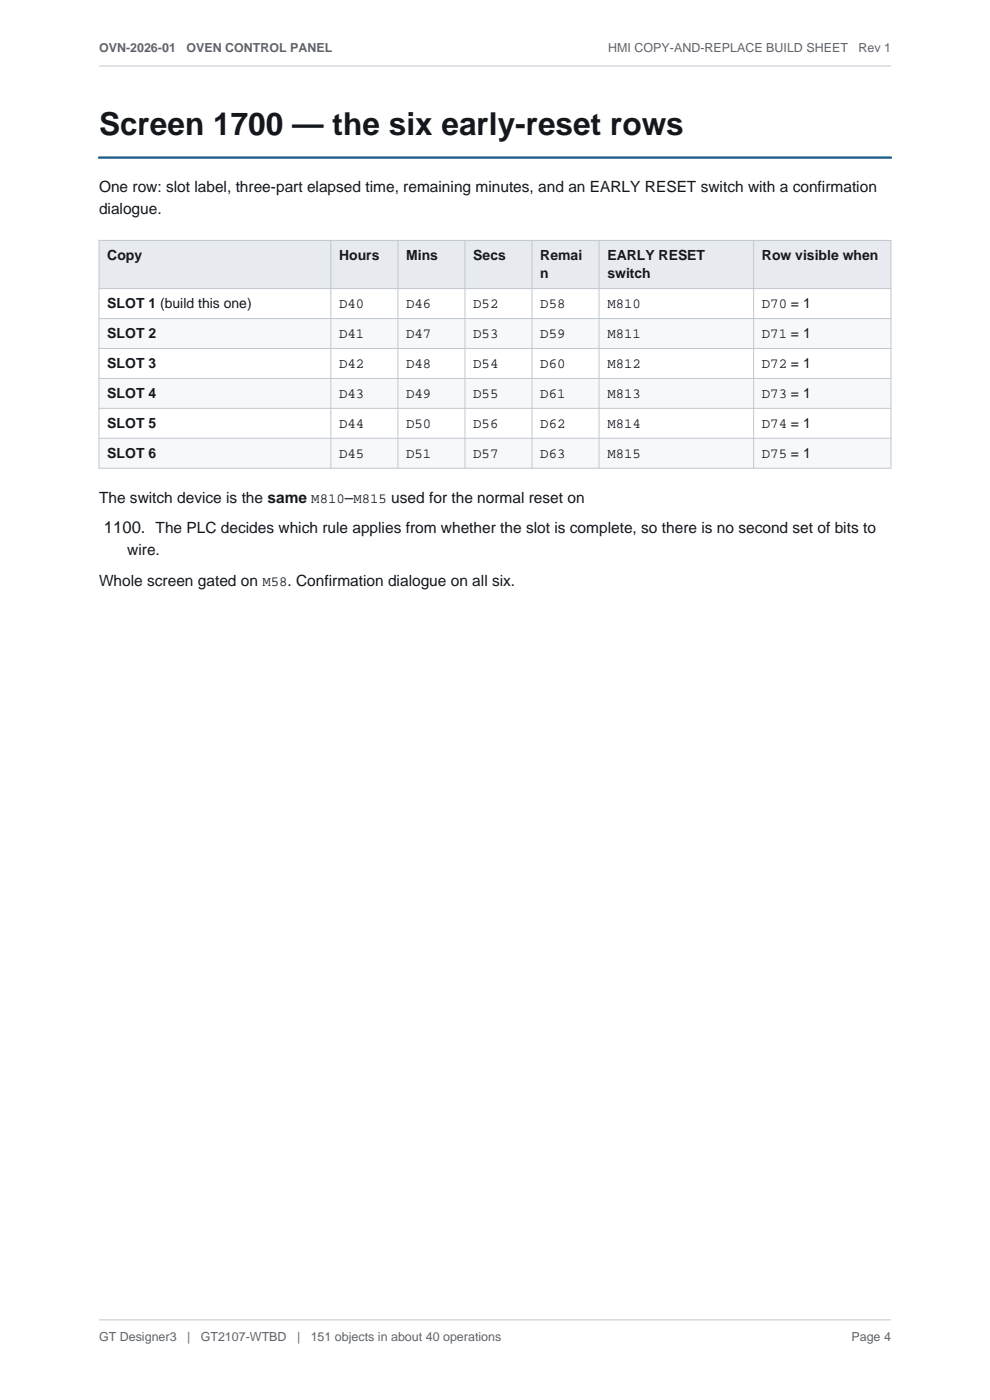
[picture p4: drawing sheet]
<svg xmlns="http://www.w3.org/2000/svg" width="210mm" height="297mm" viewBox="0 0 210 297" stroke-linecap="round" stroke-linejoin="round" font-family="sans-serif">
<defs><g id="words">
<text font-size="6.7" fill="#14181d" x="21" y="28.7">Screen 1700 — the six early-reset rows</text>
<text font-size="3.5" fill="#14181d" x="22.1" y="113.2">1100. The PLC decides which rule applies from whether the slot is complete, so there is no second set of bits to</text>
<g font-size="3.3" fill="#14181d">
<text x="21" y="40.8">One row: slot label, three-part elapsed time, remaining minutes, and an EARLY RESET switch with a confirmation</text>
<text x="21" y="45.5">dialogue.</text>
<text x="21" y="106.7">The switch device is the same M810–M815 used for the normal reset on</text>
<text x="27" y="117.8">wire.</text>
<text x="21" y="124.2">Whole screen gated on M58. Confirmation dialogue on all six.</text>
</g>
<g font-size="3" fill="#14181d">
<text x="22.8" y="55.2">Copy</text>
<text x="71.9" y="55.2">Hours</text>
<text x="86.2" y="55.2">Mins</text>
<text x="100.4" y="55.2">Secs</text>
<text x="114.6" y="55.2">Remai</text>
<text x="114.6" y="59.1">n</text>
<text x="128.8" y="55.2">EARLY RESET</text>
<text x="128.8" y="59.1">switch</text>
<text x="161.6" y="55.2">Row visible when</text>
<text x="22.8" y="65.4">SLOT 1 (build this one)</text>
<text x="71.9" y="65.4">D40</text>
<text x="86.2" y="65.4">D46</text>
<text x="100.4" y="65.4">D52</text>
<text x="114.6" y="65.4">D58</text>
<text x="128.8" y="65.4">M810</text>
<text x="161.6" y="65.4">D70 = 1</text>
<text x="22.8" y="71.8">SLOT 2</text>
<text x="71.9" y="71.8">D41</text>
<text x="86.2" y="71.8">D47</text>
<text x="100.4" y="71.8">D53</text>
<text x="114.6" y="71.8">D59</text>
<text x="128.8" y="71.8">M811</text>
<text x="161.6" y="71.8">D71 = 1</text>
<text x="22.8" y="78.1">SLOT 3</text>
<text x="71.9" y="78.1">D42</text>
<text x="86.2" y="78.1">D48</text>
<text x="100.4" y="78.1">D54</text>
<text x="114.6" y="78.1">D60</text>
<text x="128.8" y="78.1">M812</text>
<text x="161.6" y="78.1">D72 = 1</text>
<text x="22.8" y="84.5">SLOT 4</text>
<text x="71.9" y="84.5">D43</text>
<text x="86.2" y="84.5">D49</text>
<text x="100.4" y="84.5">D55</text>
<text x="114.6" y="84.5">D61</text>
<text x="128.8" y="84.5">M813</text>
<text x="161.6" y="84.5">D73 = 1</text>
<text x="22.8" y="90.8">SLOT 5</text>
<text x="71.9" y="90.8">D44</text>
<text x="86.2" y="90.8">D50</text>
<text x="100.4" y="90.8">D56</text>
<text x="114.6" y="90.8">D62</text>
<text x="128.8" y="90.8">M814</text>
<text x="161.6" y="90.8">D74 = 1</text>
<text x="22.8" y="97.2">SLOT 6</text>
<text x="71.9" y="97.2">D45</text>
<text x="86.2" y="97.2">D51</text>
<text x="100.4" y="97.2">D57</text>
<text x="114.6" y="97.2">D63</text>
<text x="128.8" y="97.2">M815</text>
<text x="161.6" y="97.2">D75 = 1</text>
</g>
<g font-size="2.6" fill="#5b636e">
<text x="21" y="11">OVN-2026-01</text>
<text x="39.5" y="11">OVEN CONTROL PANEL</text>
<text x="129" y="11">HMI COPY-AND-REPLACE BUILD SHEET</text>
<text x="182.1" y="11">Rev 1</text>
<text x="21" y="284.5">GT Designer3</text>
<text x="39.7" y="284.5">|</text>
<text x="42.6" y="284.5">GT2107-WTBD</text>
<text x="63" y="284.5">|</text>
<text x="65.9" y="284.5">151 objects in about 40 operations</text>
<text x="180.6" y="284.5">Page 4</text>
</g>
</g></defs>
<path d="M21 14h168M21 280h168" fill="none" stroke="#c2c8cf" stroke-width=".21"/>
<path d="M21 33.4h168" fill="none" stroke="#1d5c86" stroke-width=".49"/>
<path d="M21 51h168v10.2h-168z" fill-rule="evenodd" fill="#e7eaee"/>
<path d="M21 61.2h168v6.4h-168z" fill-rule="evenodd" fill="#fff"/>
<path d="M21 67.6h168v6.3h-168z" fill-rule="evenodd" fill="#f7f8f9"/>
<path d="M21 73.9h168v6.4h-168z" fill-rule="evenodd" fill="#fff"/>
<path d="M21 80.3h168v6.3h-168z" fill-rule="evenodd" fill="#f7f8f9"/>
<path d="M21 86.6h168v6.4h-168z" fill-rule="evenodd" fill="#fff"/>
<path d="M21 93h168v6.3h-168z" fill-rule="evenodd" fill="#f7f8f9"/>
<g fill="none" stroke="#c2c8cf" stroke-width=".21">
<path d="M21 51h168v48.3h-168zM70.2 51v48.3M84.4 51v48.3M98.6 51v48.3M112.8 51v48.3M127.1 51v48.3M159.9 51v48.3M21 61.2h168M21 67.6h168M21 73.9h168M21 80.3h168M21 86.6h168"/>
<path d="M21 93h168"/>
</g>
<use href="#words"/>
</svg>
